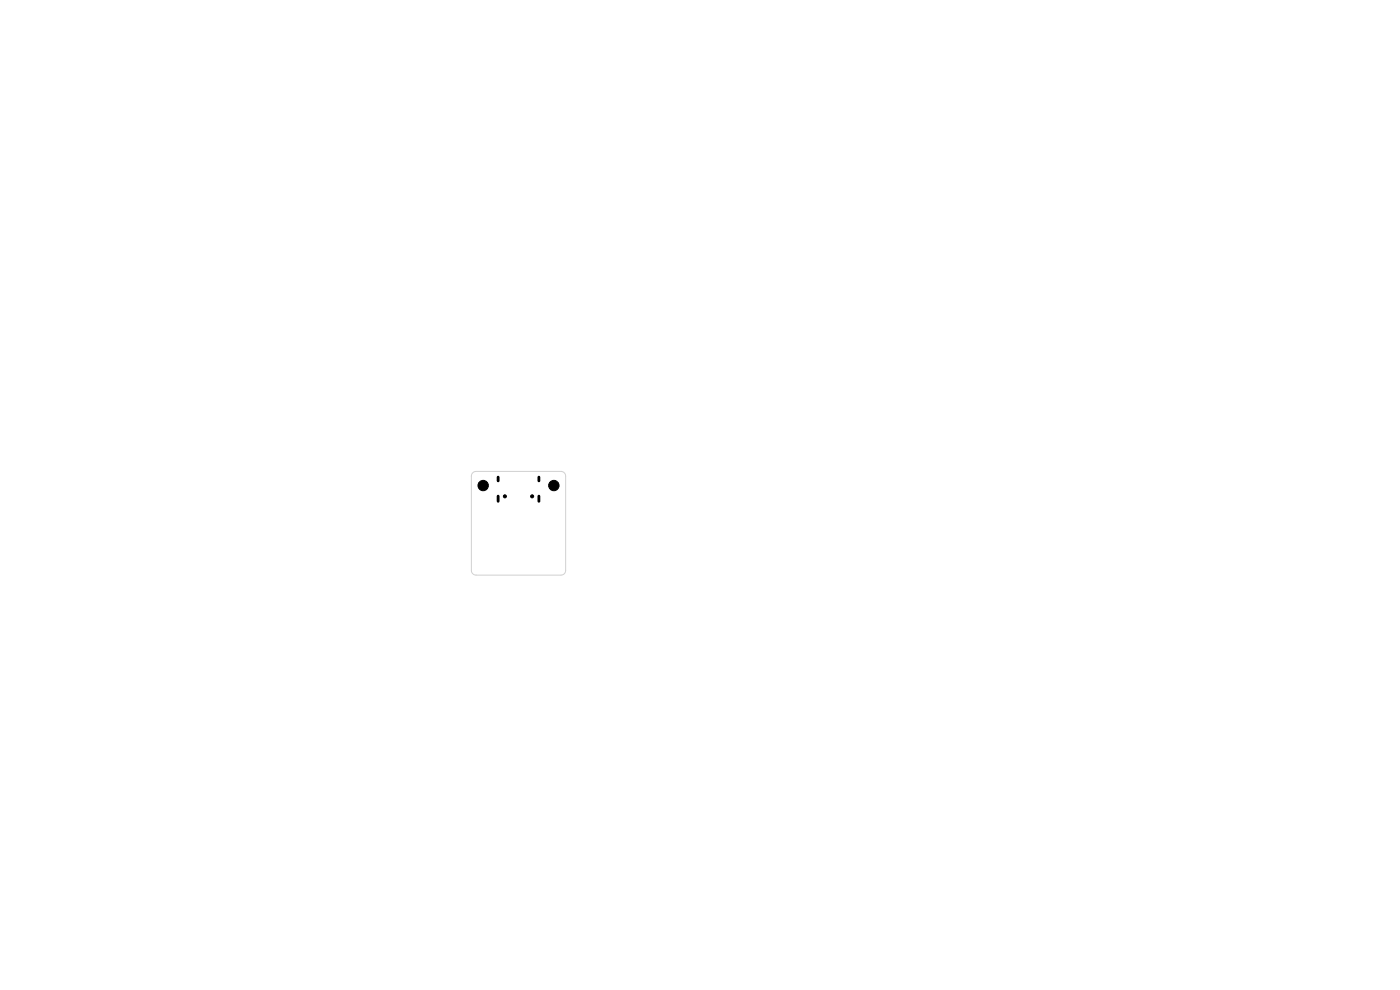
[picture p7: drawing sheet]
<svg xmlns="http://www.w3.org/2000/svg" width="297mm" height="210mm" viewBox="0 0 297 210" stroke-linecap="round" stroke-linejoin="round" font-family="sans-serif">
<path d="M100.3 100.3l.7-.3h18a1 1 0 0 1 1 1v20a1 1 0 0 1-1 1h-18a1 1 0 0 1-1-1v-20z" fill="none" stroke="#d0d2cd" stroke-width=".21"/>
<g fill="#000" stroke="#000" stroke-width=".21">
<circle cx="102.5" cy="103" r="1.1"/>
<circle cx="107.1" cy="105.3" r=".33"/>
<circle cx="112.9" cy="105.3" r=".33"/>
<circle cx="117.5" cy="103" r="1.1"/>
</g>
<path d="M105.7 101.2v.8M105.7 105.2v1.1M114.3 101.2v.8M114.3 105.2v1.1" fill="none" stroke="#000" stroke-width=".6"/>
</svg>
